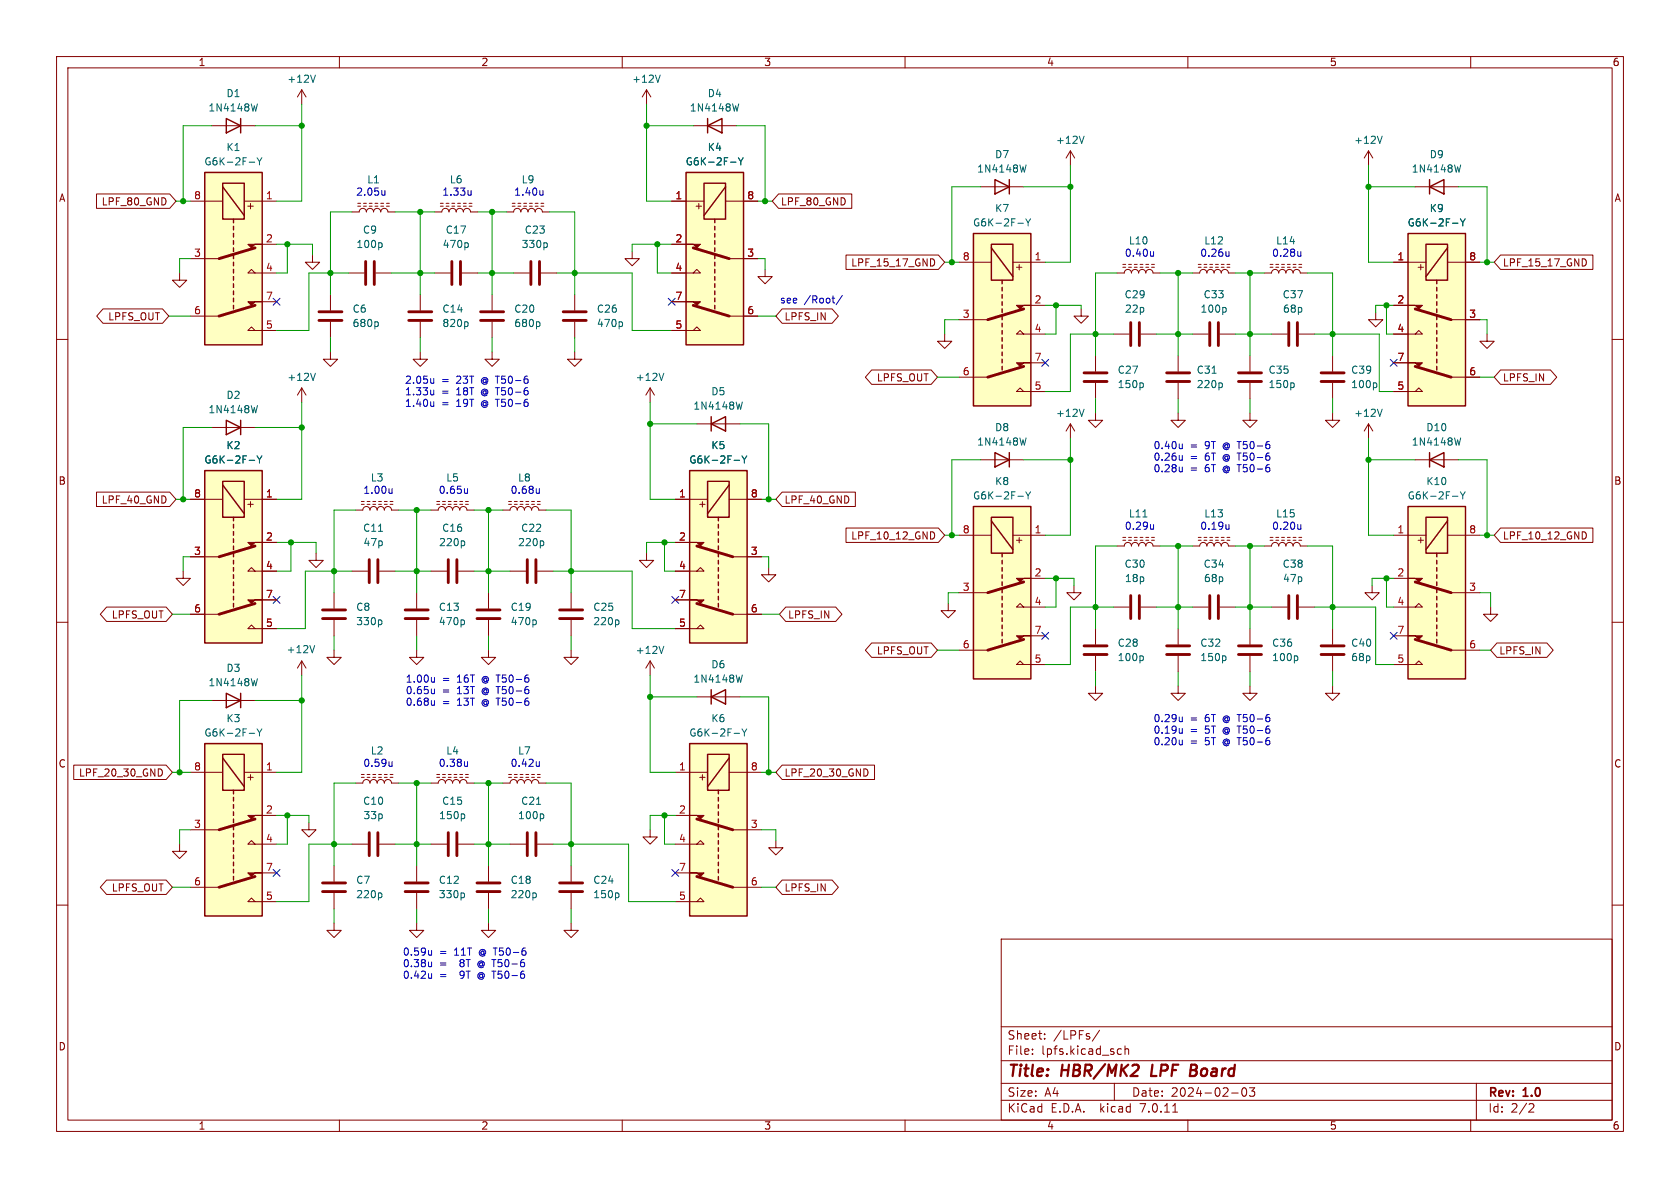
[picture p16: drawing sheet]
<svg xmlns="http://www.w3.org/2000/svg" width="297mm" height="210mm" viewBox="0 0 297 210" stroke-linecap="round" stroke-linejoin="round" font-family="sans-serif">
<defs><g id="words">
<g font-size="2.8" fill="#840000">
<text x="178" y="190.9">Title:</text>
<text x="187.7" y="190.9">HBR/MK2</text>
<text x="204.4" y="190.9">LPF</text>
<text x="212" y="190.9">Board</text>
</g>
<g font-size="2.1" fill="#840000">
<text x="178" y="184">Sheet:</text>
<text x="186.2" y="184">/LPFs/</text>
<text x="178" y="186.7">File:</text>
<text x="184.1" y="186.7">lpfs.kicad_sch</text>
<text x="178" y="196.9">KiCad</text>
<text x="178" y="194.1">Size:</text>
<text x="184.7" y="194.1">A4</text>
<text x="185.7" y="196.9">E.D.A.</text>
<text x="194.6" y="196.9">kicad</text>
<text x="200" y="194.1">Date:</text>
<text x="201.8" y="196.9">7.0.11</text>
<text x="207" y="194.1">2024-02-03</text>
<text x="263" y="194.3">Rev:</text>
<text x="263" y="196.9">Id:</text>
<text x="267.1" y="196.9">2/2</text>
<text x="269.4" y="194.3">1.0</text>
</g>
<g font-size="1.8" fill="#840000">
<text x="35" y="11.9">1</text>
<text x="85" y="11.9">2</text>
<text x="135" y="11.9">3</text>
<text x="185" y="11.9">4</text>
<text x="235" y="11.9">5</text>
<text x="285" y="11.9">6</text>
<text x="10.3" y="35.9">A</text>
<text x="285.3" y="35.9">A</text>
<text x="17.9" y="36.5">LPF_80_GND</text>
<text x="45.1" y="37.3" transform="rotate(-90 45.1 37.3)">+</text>
<text x="124.3" y="37.3" transform="rotate(-90 124.3 37.3)">+</text>
<text x="138" y="36.5">LPF_80_GND</text>
<text x="150.4" y="47.3">LPF_15_17_GND</text>
<text x="265.6" y="47.3">LPF_15_17_GND</text>
<text x="181" y="48.1" transform="rotate(-90 181 48.1)">+</text>
<text x="252" y="48.1" transform="rotate(-90 252 48.1)">+</text>
<text x="19" y="56.8">LPFS_OUT</text>
<text x="138.6" y="56.8">LPFS_IN</text>
<text x="154.9" y="67.6">LPFS_OUT</text>
<text x="265.6" y="67.6">LPFS_IN</text>
<text x="10.3" y="85.9">B</text>
<text x="17.9" y="89.2">LPF_40_GND</text>
<text x="138.6" y="89.2">LPF_40_GND</text>
<text x="285.3" y="85.9">B</text>
<text x="45.1" y="90.1" transform="rotate(-90 45.1 90.1)">+</text>
<text x="125" y="90.1" transform="rotate(-90 125 90.1)">+</text>
<text x="150.4" y="95.6">LPF_10_12_GND</text>
<text x="265.6" y="95.6">LPF_10_12_GND</text>
<text x="181" y="96.4" transform="rotate(-90 181 96.4)">+</text>
<text x="252" y="96.4" transform="rotate(-90 252 96.4)">+</text>
<text x="19.7" y="109.5">LPFS_OUT</text>
<text x="139.2" y="109.5">LPFS_IN</text>
<text x="154.9" y="115.9">LPFS_OUT</text>
<text x="265" y="115.9">LPFS_IN</text>
<text x="10.3" y="135.9">C</text>
<text x="13.9" y="137.5">LPF_20_30_GND</text>
<text x="138.6" y="137.5">LPF_20_30_GND</text>
<text x="285.3" y="135.9">C</text>
<text x="45.1" y="138.3" transform="rotate(-90 45.1 138.3)">+</text>
<text x="125" y="138.3" transform="rotate(-90 125 138.3)">+</text>
<text x="19.7" y="157.8">LPFS_OUT</text>
<text x="138.6" y="157.8">LPFS_IN</text>
<text x="10.3" y="185.9">D</text>
<text x="285.3" y="185.9">D</text>
<text x="35" y="199.9">1</text>
<text x="85" y="199.9">2</text>
<text x="135" y="199.9">3</text>
<text x="185" y="199.9">4</text>
<text x="235" y="199.9">5</text>
<text x="285" y="199.9">6</text>
</g>
<g font-size="1.8" fill="#006464">
<text x="39.9" y="17.4">D1</text>
<text x="50.7" y="14.8">+12V</text>
<text x="111.7" y="14.8">+12V</text>
<text x="125" y="17.4">D4</text>
<text x="36.8" y="19.9">1N4148W</text>
<text x="121.8" y="19.9">1N4148W</text>
<text x="36" y="29.4">G6K-2F-Y</text>
<text x="39.9" y="26.9">K1</text>
<text x="121.1" y="29.4">G6K-2F-Y</text>
<text x="125" y="26.9">K4</text>
<text x="175.8" y="28.2">D7</text>
<text x="186.6" y="25.6">+12V</text>
<text x="239.3" y="25.6">+12V</text>
<text x="252.7" y="28.2">D9</text>
<text x="64.8" y="32.6">L1</text>
<text x="172.6" y="30.7">1N4148W</text>
<text x="249.5" y="30.7">1N4148W</text>
<text x="64.1" y="41.5">C9</text>
<text x="78.7" y="41.5">C17</text>
<text x="92.7" y="41.5">C23</text>
<text x="171.9" y="40.2">G6K-2F-Y</text>
<text x="175.8" y="37.7">K7</text>
<text x="248.8" y="40.2">G6K-2F-Y</text>
<text x="252.7" y="37.7">K9</text>
<text x="62.9" y="44">100p</text>
<text x="78.2" y="44">470p</text>
<text x="92.1" y="44">330p</text>
<text x="212.8" y="43.4">L12</text>
<text x="225.5" y="43.4">L14</text>
<text x="198.7" y="52.9">C29</text>
<text x="212.7" y="52.9">C33</text>
<text x="226.7" y="52.9">C37</text>
<text x="62.2" y="55.5">C6</text>
<text x="62.2" y="58">680p</text>
<text x="78.1" y="58">820p</text>
<text x="78.1" y="55.5">C14</text>
<text x="90.8" y="58">680p</text>
<text x="90.8" y="55.5">C20</text>
<text x="105.4" y="58">470p</text>
<text x="105.4" y="55.5">C26</text>
<text x="198.8" y="55.5">22p</text>
<text x="212.1" y="55.5">100p</text>
<text x="226.7" y="55.5">68p</text>
<text x="39.9" y="70.7">D2</text>
<text x="50.7" y="67.5">+12V</text>
<text x="112.3" y="67.5">+12V</text>
<text x="125.7" y="70.1">D5</text>
<text x="197.5" y="68.8">150p</text>
<text x="197.5" y="66.3">C27</text>
<text x="211.5" y="68.8">220p</text>
<text x="211.5" y="66.3">C31</text>
<text x="224.2" y="68.8">150p</text>
<text x="224.2" y="66.3">C35</text>
<text x="238.8" y="68.8">100p</text>
<text x="238.8" y="66.3">C39</text>
<text x="36.8" y="73.3">1N4148W</text>
<text x="122.5" y="72.6">1N4148W</text>
<text x="175.8" y="76.4">D8</text>
<text x="186.6" y="73.9">+12V</text>
<text x="239.3" y="73.9">+12V</text>
<text x="252.1" y="76.4">D10</text>
<text x="36" y="82.1">G6K-2F-Y</text>
<text x="39.9" y="79.6">K2</text>
<text x="121.8" y="82.1">G6K-2F-Y</text>
<text x="125.7" y="79.6">K5</text>
<text x="172.6" y="79">1N4148W</text>
<text x="249.5" y="79">1N4148W</text>
<text x="171.9" y="88.5">G6K-2F-Y</text>
<text x="175.8" y="86">K8</text>
<text x="248.8" y="88.5">G6K-2F-Y</text>
<text x="252.1" y="86">K10</text>
<text x="64.1" y="94.2">C11</text>
<text x="78.1" y="94.2">C16</text>
<text x="92" y="94.2">C22</text>
<text x="199.5" y="91.7">L11</text>
<text x="64.2" y="96.7">47p</text>
<text x="77.5" y="96.7">220p</text>
<text x="91.5" y="96.7">220p</text>
<text x="198.7" y="100.6">C30</text>
<text x="212.7" y="100.6">C34</text>
<text x="226.7" y="100.6">C38</text>
<text x="198.8" y="103.1">18p</text>
<text x="212.7" y="103.1">68p</text>
<text x="226.7" y="103.1">47p</text>
<text x="62.9" y="108.2">C8</text>
<text x="62.9" y="110.7">330p</text>
<text x="77.5" y="110.7">470p</text>
<text x="77.5" y="108.2">C13</text>
<text x="90.2" y="110.7">470p</text>
<text x="90.2" y="108.2">C19</text>
<text x="104.8" y="110.7">220p</text>
<text x="104.8" y="108.2">C25</text>
<text x="39.9" y="119">D3</text>
<text x="50.6" y="115.7">+12V</text>
<text x="112.3" y="115.8">+12V</text>
<text x="125.7" y="118.3">D6</text>
<text x="197.5" y="117.1">100p</text>
<text x="197.5" y="114.5">C28</text>
<text x="212.1" y="117.1">150p</text>
<text x="212.1" y="114.5">C32</text>
<text x="224.8" y="117.1">100p</text>
<text x="224.8" y="114.5">C36</text>
<text x="238.8" y="114.5">C40</text>
<text x="238.8" y="117.1">68p</text>
<text x="36.8" y="121.5">1N4148W</text>
<text x="122.5" y="120.9">1N4148W</text>
<text x="36" y="130.4">G6K-2F-Y</text>
<text x="39.9" y="127.9">K3</text>
<text x="121.8" y="130.4">G6K-2F-Y</text>
<text x="125.7" y="127.9">K6</text>
<text x="65.5" y="133.6">L2</text>
<text x="78.8" y="133.6">L4</text>
<text x="91.5" y="133.6">L7</text>
<text x="64.1" y="142.5">C10</text>
<text x="78.1" y="142.5">C15</text>
<text x="92" y="142.5">C21</text>
<text x="64.2" y="145">33p</text>
<text x="77.5" y="145">150p</text>
<text x="91.5" y="145">100p</text>
<text x="62.9" y="156.4">C7</text>
<text x="62.9" y="159">220p</text>
<text x="77.5" y="159">330p</text>
<text x="77.5" y="156.4">C12</text>
<text x="90.2" y="159">220p</text>
<text x="90.2" y="156.4">C18</text>
<text x="104.8" y="159">150p</text>
<text x="104.8" y="156.4">C24</text>
</g>
<g font-size="1.8" fill="#a90000">
<text x="34.2" y="35.3">8</text>
<text x="46.9" y="35.3">1</text>
<text x="119.3" y="35.3">1</text>
<text x="132" y="35.3">8</text>
<text x="34.2" y="45.5">3</text>
<text x="46.9" y="42.9">2</text>
<text x="119.3" y="42.9">2</text>
<text x="132" y="45.5">3</text>
<text x="170.1" y="46.1">8</text>
<text x="182.8" y="46.1">1</text>
<text x="246.9" y="46.1">1</text>
<text x="259.6" y="46.1">8</text>
<text x="46.9" y="48">4</text>
<text x="46.9" y="53.1">7</text>
<text x="119.3" y="48">4</text>
<text x="119.3" y="53.1">7</text>
<text x="182.8" y="53.7">2</text>
<text x="246.9" y="53.7">2</text>
<text x="34.2" y="55.6">6</text>
<text x="46.9" y="58.2">5</text>
<text x="119.3" y="58.2">5</text>
<text x="132" y="55.6">6</text>
<text x="170.1" y="56.3">3</text>
<text x="182.8" y="58.8">4</text>
<text x="246.9" y="58.8">4</text>
<text x="259.6" y="56.3">3</text>
<text x="182.8" y="63.9">7</text>
<text x="246.9" y="63.9">7</text>
<text x="170.1" y="66.4">6</text>
<text x="182.8" y="69">5</text>
<text x="246.9" y="69">5</text>
<text x="259.6" y="66.4">6</text>
<text x="34.2" y="88">8</text>
<text x="46.9" y="88">1</text>
<text x="119.9" y="88">1</text>
<text x="132.6" y="88">8</text>
<text x="46.9" y="95.6">2</text>
<text x="119.9" y="95.6">2</text>
<text x="170.1" y="94.4">8</text>
<text x="182.8" y="94.4">1</text>
<text x="246.9" y="94.4">1</text>
<text x="259.6" y="94.4">8</text>
<text x="34.2" y="98.2">3</text>
<text x="46.9" y="100.7">4</text>
<text x="119.9" y="100.7">4</text>
<text x="132.6" y="98.2">3</text>
<text x="182.8" y="102">2</text>
<text x="246.9" y="102">2</text>
<text x="46.9" y="105.8">7</text>
<text x="119.9" y="105.8">7</text>
<text x="170.1" y="104.5">3</text>
<text x="182.8" y="107.1">4</text>
<text x="246.9" y="107.1">4</text>
<text x="259.6" y="104.5">3</text>
<text x="34.2" y="108.3">6</text>
<text x="46.9" y="110.9">5</text>
<text x="119.9" y="110.9">5</text>
<text x="132.6" y="108.3">6</text>
<text x="182.8" y="112.1">7</text>
<text x="246.9" y="112.1">7</text>
<text x="170.1" y="114.7">6</text>
<text x="182.8" y="117.2">5</text>
<text x="246.9" y="117.2">5</text>
<text x="259.6" y="114.7">6</text>
<text x="34.2" y="136.3">8</text>
<text x="46.9" y="136.3">1</text>
<text x="119.9" y="136.3">1</text>
<text x="132.6" y="136.3">8</text>
<text x="46.9" y="143.9">2</text>
<text x="119.9" y="143.9">2</text>
<text x="34.2" y="146.4">3</text>
<text x="46.9" y="149">4</text>
<text x="119.9" y="149">4</text>
<text x="132.6" y="146.4">3</text>
<text x="46.9" y="154.1">7</text>
<text x="119.9" y="154.1">7</text>
<text x="34.2" y="156.6">6</text>
<text x="46.9" y="159.1">5</text>
<text x="119.9" y="159.1">5</text>
<text x="132.6" y="156.6">6</text>
</g>
<g font-size="1.8" fill="#0000c2">
<text x="62.9" y="34.7">2.05u</text>
<text x="78.1" y="34.7">1.33u</text>
<text x="79.4" y="32.6">L6</text>
<text x="90.8" y="34.7">1.40u</text>
<text x="92.1" y="32.6">L9</text>
<text x="198.8" y="45.5">0.40u</text>
<text x="199.5" y="43.4">L10</text>
<text x="212.1" y="45.5">0.26u</text>
<text x="224.8" y="45.5">0.28u</text>
<text x="137.8" y="53.7">see</text>
<text x="142.2" y="53.7">/Root/</text>
<text x="71.5" y="67.9">2.05u</text>
<text x="71.5" y="70">1.33u</text>
<text x="78.1" y="67.9">=</text>
<text x="78.1" y="70">=</text>
<text x="80.8" y="67.9">23T</text>
<text x="80.8" y="70">18T</text>
<text x="85.4" y="67.9">@ T50-6</text>
<text x="85.4" y="70">@ T50-6</text>
<text x="71.5" y="72">1.40u</text>
<text x="78.1" y="72">=</text>
<text x="80.8" y="72">19T</text>
<text x="85.4" y="72">@ T50-6</text>
<text x="203.8" y="79.5">0.40u</text>
<text x="203.8" y="81.5">0.26u</text>
<text x="203.8" y="83.6">0.28u</text>
<text x="210.4" y="79.5">=</text>
<text x="210.4" y="81.5">=</text>
<text x="210.4" y="83.6">=</text>
<text x="213.1" y="79.5">9T</text>
<text x="213.1" y="81.5">6T</text>
<text x="213.1" y="83.6">6T</text>
<text x="216.5" y="79.5">@ T50-6</text>
<text x="216.5" y="81.5">@ T50-6</text>
<text x="216.5" y="83.6">@ T50-6</text>
<text x="64.1" y="87.4">1.00u</text>
<text x="65.5" y="85.3">L3</text>
<text x="77.5" y="87.4">0.65u</text>
<text x="78.8" y="85.3">L5</text>
<text x="90.2" y="87.4">0.68u</text>
<text x="91.5" y="85.3">L8</text>
<text x="198.8" y="93.7">0.29u</text>
<text x="212.1" y="93.7">0.19u</text>
<text x="212.8" y="91.7">L13</text>
<text x="224.8" y="93.7">0.20u</text>
<text x="225.5" y="91.7">L15</text>
<text x="71.6" y="120.8">1.00u</text>
<text x="71.6" y="122.8">0.65u</text>
<text x="71.6" y="124.8">0.68u</text>
<text x="78.2" y="120.8">=</text>
<text x="78.2" y="122.8">=</text>
<text x="78.2" y="124.8">=</text>
<text x="80.9" y="120.8">16T</text>
<text x="80.9" y="122.8">13T</text>
<text x="80.9" y="124.8">13T</text>
<text x="85.5" y="120.8">@ T50-6</text>
<text x="85.5" y="122.8">@ T50-6</text>
<text x="85.5" y="124.8">@ T50-6</text>
<text x="203.8" y="127.7">0.29u</text>
<text x="203.8" y="129.8">0.19u</text>
<text x="203.8" y="131.8">0.20u</text>
<text x="210.4" y="127.7">=</text>
<text x="210.4" y="129.8">=</text>
<text x="210.4" y="131.8">=</text>
<text x="213.1" y="127.7">6T</text>
<text x="213.1" y="129.8">5T</text>
<text x="213.1" y="131.8">5T</text>
<text x="216.5" y="127.7">@ T50-6</text>
<text x="216.5" y="129.8">@ T50-6</text>
<text x="216.5" y="131.8">@ T50-6</text>
<text x="64.1" y="135.6">0.59u</text>
<text x="77.5" y="135.6">0.38u</text>
<text x="90.2" y="135.6">0.42u</text>
<text x="71.1" y="169">0.59u</text>
<text x="71.1" y="171.1">0.38u</text>
<text x="71.1" y="173.1">0.42u</text>
<text x="77.7" y="169">=</text>
<text x="77.7" y="171.1">=</text>
<text x="77.7" y="173.1">=</text>
<text x="80.4" y="169">11T</text>
<text x="81.6" y="171.1">8T</text>
<text x="81.6" y="173.1">9T</text>
<text x="84.9" y="171.1">@ T50-6</text>
<text x="84.9" y="173.1">@ T50-6</text>
<text x="85" y="169">@ T50-6</text>
</g>
</g></defs>
<g fill="none" stroke="#840000" stroke-width=".18">
<path d="M10 10h277v190h-277zM12 12h273v186h-273zM53.3 15.9v2.5M53.3 15.9l-.7 1.2M53.3 15.9l.8 1.2M60 10v2M110 10v2M114.3 15.9l.8 1.2M114.3 15.9v2.5M114.3 15.9l-.8 1.2M160 10v2M210 10v2"/>
<path d="M260 10v2M17.1 34.3h12.9l1.1 1.3-1.1 1.2h-12.9zM33.7 35.6h5.7M37.5 22.2h7.6M43.2 35.6h5.7M62.2 37.5h1.3a.64 .64 0 0 1 .6-.7 .64 .64 0 0 1 .7 .7 .64 .64 0 0 1 .6-.7 .64 .64 0 0 1 .6 .7 .64 .64 0 0 1 .7-.7 .64 .64 0 0 1 .6 .7 .64 .64 0 0 1 .6-.7 .64 .64 0 0 1 .7 .7h1.2M63.2 36.4h.6M63.2 35.9h.6M64.3 36.4h.5M64.3 35.9h.5M65.3 36.4h.5M65.3 35.9h.5"/>
<path d="M66.3 36.4h.5M66.3 35.9h.5M67.3 36.4h.5M67.3 35.9h.5M68.3 36.4h.5M68.3 35.9h.5M76.8 37.5h1.3a.64 .64 0 0 1 .6-.7 .64 .64 0 0 1 .7 .7 .64 .64 0 0 1 .6-.7 .64 .64 0 0 1 .6 .7 .64 .64 0 0 1 .7-.7 .64 .64 0 0 1 .6 .7 .64 .64 0 0 1 .6-.7 .64 .64 0 0 1 .7 .7h1.3M77.9 36.4h.5M77.9 35.9h.5M78.9 36.4h.5M78.9 35.9h.5M79.9 36.4h.5"/>
<path d="M79.9 35.9h.5M80.9 36.4h.5M80.9 35.9h.5M81.9 36.4h.5M81.9 35.9h.5M82.9 36.4h.5M82.9 35.9h.5M89.5 37.5h1.3a.64 .64 0 0 1 .6-.7 .64 .64 0 0 1 .7 .7 .64 .64 0 0 1 .6-.7 .64 .64 0 0 1 .6 .7 .64 .64 0 0 1 .7-.7 .64 .64 0 0 1 .6 .7 .64 .64 0 0 1 .6-.7 .64 .64 0 0 1 .7 .7h1.3M90.6 36.4h.5M90.6 35.9h.5M91.6 36.4h.5M91.6 35.9h.5"/>
<path d="M92.6 36.4h.5M92.6 35.9h.5M93.6 36.4h.5M93.6 35.9h.5M94.6 36.4h.5M94.6 35.9h.5M95.6 36.4h.5M95.6 35.9h.5M118.7 35.6h5.8M122.6 22.2h7.6M128.3 35.6h5.7M137.6 34.3h13v2.5h-13l-1.1-1.2z"/>
<path d="M173.4 33h7.6M189.2 26.7l-.7 1.2M189.2 26.7v2.5M189.2 26.7l.8 1.2M241.9 26.7v2.5M241.9 26.7l.8 1.2M241.9 26.7l-.7 1.2M250.2 33h7.6M10 60h2M18.2 54.6h10.5l1.1 1.3-1.1 1.3h-10.5l-1.1-1.3zM31.7 48.3v1.2h1.3l-1.3 1.3-1.2-1.3h1.2M33.7 45.7h5"/>
<path d="M33.7 55.9h5M45.1 48.3l-.7-.7-.6 .7h5.1M45.1 58.4l-.7-.6-.6 .6h5.1M46.4 43.2h2.5M46.4 53.3h2.5M55.2 45.1v1.3h1.3l-1.3 1.2-1.2-1.2h1.2M58.4 52.1v2.8M58.4 56.9v2.8M61.6 48.3h2.8M66.4 48.3h2.8M74.3 52.1v2.8M74.3 56.9v2.8"/>
<path d="M76.8 48.3h2.8M81.7 48.3h2.8M87 52.1v2.8M87 56.9v2.8M90.8 48.3h2.8M95.6 48.3h2.8M101.6 52.1v2.8M101.6 56.9v2.8M111.8 44.5v1.2h1.2l-1.2 1.3-1.3-1.3h1.3M118.7 48.3h5.1l-.6-.7-.6 .7M118.7 58.4h5.1l-.6-.6-.6 .6M118.7 43.2h2.6"/>
<path d="M118.7 53.3h2.6M128.9 45.7h5.1M128.9 55.9h5.1M135.3 47.6v1.3h1.2l-1.2 1.3-1.3-1.3h1.3M138.3 54.6h8.8l1.1 1.3-1.1 1.3h-8.8l-1.1-1.3zM149.6 45.1h16.3l1.1 1.3-1.1 1.2h-16.3zM164.8 45.8a.68 .68 0 0 1 .4 .6 .68 .68 0 0 1-.4 .6M167 59.1v1.2h1.3l-1.3 1.3-1.3-1.3h1.3M169.5 46.4h5.8M169.5 56.5h5.1M179.1 46.4h5.7M181 59.1l-.7-.7-.6 .7h5.1"/>
<path d="M182.2 54h2.6M191.1 54.6v1.3h1.3l-1.3 1.3-1.2-1.3h1.2M196.8 59.1h2.8M197.5 48.3h1.3a.64 .64 0 0 1 .6-.7 .64 .64 0 0 1 .6 .7 .64 .64 0 0 1 .7-.7 .64 .64 0 0 1 .6 .7 .64 .64 0 0 1 .6-.7 .64 .64 0 0 1 .7 .7 .64 .64 0 0 1 .6-.7 .64 .64 0 0 1 .6 .7h1.3M198.5 47.2h.5M198.5 46.7h.5M199.5 47.2h.5M199.5 46.7h.5M200.5 47.2h.5M200.5 46.7h.5M201.5 47.2h.6M201.5 46.7h.6"/>
<path d="M201.7 59.1h2.8M202.6 47.2h.5M202.6 46.7h.5M203.6 47.2h.5M203.6 46.7h.5M210.8 48.3h1.3a.64 .64 0 0 1 .6-.7 .64 .64 0 0 1 .7 .7 .64 .64 0 0 1 .6-.7 .64 .64 0 0 1 .6 .7 .64 .64 0 0 1 .7-.7 .64 .64 0 0 1 .6 .7 .64 .64 0 0 1 .6-.7 .64 .64 0 0 1 .7 .7h1.2M210.8 59.1h2.8M211.8 47.2h.5M211.8 46.7h.5M212.9 47.2h.5M212.9 46.7h.5M213.9 47.2h.5"/>
<path d="M213.9 46.7h.5M214.9 47.2h.5M214.9 46.7h.5M215.6 59.1h2.8M215.9 47.2h.5M215.9 46.7h.5M216.9 47.2h.5M216.9 46.7h.5M223.5 48.3h1.3a.64 .64 0 0 1 .6-.7 .64 .64 0 0 1 .7 .7 .64 .64 0 0 1 .6-.7 .64 .64 0 0 1 .6 .7 .64 .64 0 0 1 .7-.7 .64 .64 0 0 1 .6 .7 .64 .64 0 0 1 .6-.7 .64 .64 0 0 1 .7 .7h1.2M224.5 47.2h.5M224.5 46.7h.5M224.8 59.1h2.8"/>
<path d="M225.6 47.2h.5M225.6 46.7h.5M226.6 47.2h.5M226.6 46.7h.5M227.6 47.2h.5M227.6 46.7h.5M228.6 47.2h.5M228.6 46.7h.5M229.6 47.2h.5M229.6 46.7h.5M229.6 59.1h2.8M243.2 55.2v1.3h1.3l-1.3 1.3-1.3-1.3h1.3"/>
<path d="M246.4 59.1h5.1l-.7-.7-.6 .7M246.4 46.4h5.7M246.4 54h2.5M255.9 46.4h5.7M256.5 56.5h5.1M262.9 59.1v1.2h1.3l-1.3 1.3-1.3-1.3h1.3M265.3 45.1h16.3v2.5h-16.3l-1.1-1.2zM280 45.8a.69 .69 0 0 1 .4 .6 .69 .69 0 0 1-.4 .6M285 60h2M37.5 75.6h7.6M53.3 68.6l-.7 1.3M53.3 68.6v2.5"/>
<path d="M53.3 68.6l.8 1.3M58.4 62.2v1.3h1.3l-1.3 1.3-1.3-1.3h1.3M74.3 62.2v1.3h1.3l-1.3 1.3-1.3-1.3h1.3M87 62.2v1.3h1.3l-1.3 1.3-1.3-1.3h1.3M101.6 62.2v1.3h1.3l-1.3 1.3-1.3-1.3h1.3M114.9 68.6v2.5M114.9 68.6l.8 1.3M114.9 68.6l-.7 1.3M123.2 74.9h7.6M154.1 65.4h10.5l1.1 1.3-1.1 1.2h-10.5l-1.1-1.2zM169.5 66.7h5.1M181 69.2l-.7-.6-.6 .6h5.1"/>
<path d="M182.2 64.1h2.6M189.2 74.9v2.6M189.2 74.9l-.7 1.3M189.2 74.9l.8 1.3M193.7 73v1.3h1.2l-1.2 1.3-1.3-1.3h1.3M193.7 62.9v2.8M193.7 67.7v2.8M208.3 73v1.3h1.2l-1.2 1.3-1.3-1.3h1.3M208.3 62.9v2.8M208.3 67.7v2.8M221 73v1.3h1.2l-1.2 1.3-1.3-1.3h1.3M221 62.9v2.8"/>
<path d="M221 67.7v2.8M235.6 73v1.3h1.3l-1.3 1.3-1.3-1.3h1.3M235.6 62.9v2.8M235.6 67.7v2.8M241.9 74.9l.8 1.3M241.9 74.9v2.6M241.9 74.9l-.7 1.3M246.4 69.2h5.1l-.7-.6-.6 .6M246.4 64.1h2.5M256.5 66.7h5.1M265.3 65.4h8.8l1.1 1.3-1.1 1.2h-8.8l-1.1-1.2zM17.1 87h12.9l1.1 1.3-1.1 1.2h-12.9z"/>
<path d="M33.7 88.3h5.7M33.7 98.4h5M43.2 88.3h5.7M46.4 95.9h2.5M55.9 97.8v1.3h1.2l-1.2 1.2-1.3-1.2h1.3M62.9 90.2h1.2a.64 .64 0 0 1 .7-.7 .64 .64 0 0 1 .6 .7 .64 .64 0 0 1 .6-.7 .64 .64 0 0 1 .7 .7 .64 .64 0 0 1 .6-.7 .64 .64 0 0 1 .6 .7 .64 .64 0 0 1 .7-.7 .64 .64 0 0 1 .6 .7h1.3M63.9 89.2h.5M63.9 88.6h.5M64.9 89.2h.5M64.9 88.6h.5M65.9 89.2h.5M65.9 88.6h.5"/>
<path d="M66.9 89.2h.5M66.9 88.6h.5M67.9 89.2h.6M67.9 88.6h.6M69 89.2h.5M69 88.6h.5M76.2 90.2h1.3a.64 .64 0 0 1 .6-.7 .64 .64 0 0 1 .6 .7 .64 .64 0 0 1 .7-.7 .64 .64 0 0 1 .6 .7 .64 .64 0 0 1 .6-.7 .64 .64 0 0 1 .7 .7 .64 .64 0 0 1 .6-.7 .64 .64 0 0 1 .6 .7h1.3M77.2 89.2h.5M77.2 88.6h.5M78.2 89.2h.5M78.2 88.6h.5M79.2 89.2h.6"/>
<path d="M79.2 88.6h.6M80.3 89.2h.5M80.3 88.6h.5M81.3 89.2h.5M81.3 88.6h.5M82.3 89.2h.5M82.3 88.6h.5M88.9 90.2h1.3a.64 .64 0 0 1 .6-.7 .64 .64 0 0 1 .6 .7 .64 .64 0 0 1 .7-.7 .64 .64 0 0 1 .6 .7 .64 .64 0 0 1 .6-.7 .64 .64 0 0 1 .7 .7 .64 .64 0 0 1 .6-.7 .64 .64 0 0 1 .6 .7h1.3M89.9 89.2h.5M89.9 88.6h.5M90.9 89.2h.5M90.9 88.6h.5"/>
<path d="M91.9 89.2h.6M91.9 88.6h.6M93 89.2h.5M93 88.6h.5M94 89.2h.5M94 88.6h.5M95 89.2h.5M95 88.6h.5M114.3 97.8v1.3h1.3l-1.3 1.2-1.3-1.2h1.3M119.4 88.3h5.7M119.4 95.9h2.5M128.9 88.3h5.7"/>
<path d="M129.5 98.4h5.1M138.3 87h12.9v2.5h-12.9l-1.1-1.2zM149.6 93.3h16.3l1.1 1.3-1.1 1.3h-16.3zM164.8 94a.68 .68 0 0 1 .4 .7 .68 .68 0 0 1-.4 .6M169.5 94.6h5.8M173.4 81.3h7.6M179.1 94.6h5.7M197.5 96.5h1.3a.64 .64 0 0 1 .6-.6 .64 .64 0 0 1 .6 .6 .64 .64 0 0 1 .7-.6 .64 .64 0 0 1 .6 .6 .64 .64 0 0 1 .6-.6 .64 .64 0 0 1 .7 .6 .64 .64 0 0 1 .6-.6 .64 .64 0 0 1 .6 .6h1.3M198.5 95.5h.5M198.5 95h.5M199.5 95.5h.5M199.5 95h.5"/>
<path d="M200.5 95.5h.5M200.5 95h.5M201.5 95.5h.6M201.5 95h.6M202.6 95.5h.5M202.6 95h.5M203.6 95.5h.5M203.6 95h.5M210.8 96.5h1.3a.64 .64 0 0 1 .6-.6 .64 .64 0 0 1 .7 .6 .64 .64 0 0 1 .6-.6 .64 .64 0 0 1 .6 .6 .64 .64 0 0 1 .7-.6 .64 .64 0 0 1 .6 .6 .64 .64 0 0 1 .6-.6 .64 .64 0 0 1 .7 .6h1.2M211.8 95.5h.5M211.8 95h.5M212.9 95.5h.5"/>
<path d="M212.9 95h.5M213.9 95.5h.5M213.9 95h.5M214.9 95.5h.5M214.9 95h.5M215.9 95.5h.5M215.9 95h.5M216.9 95.5h.5M216.9 95h.5M223.5 96.5h1.3a.64 .64 0 0 1 .6-.6 .64 .64 0 0 1 .7 .6 .64 .64 0 0 1 .6-.6 .64 .64 0 0 1 .6 .6 .64 .64 0 0 1 .7-.6 .64 .64 0 0 1 .6 .6 .64 .64 0 0 1 .6-.6 .64 .64 0 0 1 .7 .6h1.2M224.5 95.5h.5M224.5 95h.5"/>
<path d="M225.6 95.5h.5M225.6 95h.5M226.6 95.5h.5M226.6 95h.5M227.6 95.5h.5M227.6 95h.5M228.6 95.5h.5M228.6 95h.5M229.6 95.5h.5M229.6 95h.5M246.4 94.6h5.7M250.2 81.3h7.6"/>
<path d="M255.9 94.6h5.7M265.3 93.3h16.3v2.6h-16.3l-1.1-1.3zM280 94a.69 .69 0 0 1 .4 .7 .69 .69 0 0 1-.4 .6M10 110h2M18.8 107.3h10.6l1.1 1.3-1.1 1.3h-10.6l-1.1-1.3zM32.4 101v1.2h1.3l-1.3 1.3-1.3-1.3h1.3M33.7 108.6h5M45.1 101l-.7-.7-.6 .7h5.1M45.1 111.1l-.7-.6-.6 .6h5.1M46.4 106h2.5M53.3 116.8v2.6M53.3 116.8l-.7 1.3"/>
<path d="M53.3 116.8l.8 1.3M59.1 114.9v1.3h1.2l-1.2 1.3-1.3-1.3h1.3M59.1 104.8v2.8M59.1 109.6v2.8M62.2 101h2.8M67.1 101h2.7M73.7 114.9v1.3h1.2l-1.2 1.3-1.3-1.3h1.3M73.7 104.8v2.8M73.7 109.6v2.8M76.2 101h2.8M81 101h2.8M86.4 114.9v1.3h1.2l-1.2 1.3-1.3-1.3h1.3"/>
<path d="M86.4 104.8v2.8M86.4 109.6v2.8M90.2 101h2.8M95 101h2.8M101 114.9v1.3h1.2l-1.2 1.3-1.3-1.3h1.3M101 104.8v2.8M101 109.6v2.8M114.9 116.8l.8 1.3M114.9 116.8v2.6M114.9 116.8l-.7 1.3M119.4 101h5.1l-.7-.7-.6 .7M119.4 111.1h5.1l-.7-.6-.6 .6"/>
<path d="M119.4 106h2.5M129.5 108.6h5.1M135.9 100.3v1.3h1.3l-1.3 1.3-1.3-1.3h1.3M138.9 107.3h8.8l1.2 1.3-1.2 1.3h-8.8l-1.1-1.3zM154.1 113.7h10.5l1.1 1.2-1.1 1.3h-10.5l-1.1-1.3zM167.6 106.7v1.3h1.3l-1.3 1.2-1.2-1.2h1.2M169.5 104.8h5.1M169.5 114.9h5.1M181 107.3l-.7-.6-.6 .6h5.1M181 117.5l-.7-.7-.6 .7h5.1M182.2 102.2h2.6M182.2 112.4h2.6"/>
<path d="M189.9 103.5v1.3h1.2l-1.2 1.2-1.3-1.2h1.3M193.7 111.1v2.8M193.7 116v2.7M196.8 107.3h2.8M201.7 107.3h2.8M208.3 111.1v2.8M208.3 116v2.7M210.8 107.3h2.8M215.6 107.3h2.8M221 111.1v2.8M221 116v2.7M224.8 107.3h2.8"/>
<path d="M229.6 107.3h2.8M235.6 111.1v2.8M235.6 116v2.7M242.6 103.5v1.3h1.2l-1.2 1.2-1.3-1.2h1.3M246.4 107.3h5.1l-.7-.6-.6 .6M246.4 117.5h5.1l-.7-.7-.6 .7M246.4 102.2h2.5M246.4 112.4h2.5M256.5 104.8h5.1M256.5 114.9h5.1M263.5 107.3v1.3h1.3l-1.3 1.3-1.2-1.3h1.2M264.6 113.7h8.9l1.1 1.2-1.1 1.3h-8.9l-1.1-1.3z"/>
<path d="M285 110h2M13 135.3h16.4l1.1 1.2-1.1 1.3h-16.4zM28.3 135.9a.68 .68 0 0 1 .4 .7 .68 .68 0 0 1-.4 .6M33.7 136.5h5.7M37.5 123.8h7.6M43.2 136.5h5.7M62.9 138.4h1.2a.64 .64 0 0 1 .7-.6 .64 .64 0 0 1 .6 .6 .64 .64 0 0 1 .6-.6 .64 .64 0 0 1 .7 .6 .64 .64 0 0 1 .6-.6 .64 .64 0 0 1 .6 .6 .64 .64 0 0 1 .7-.6 .64 .64 0 0 1 .6 .6h1.3M63.9 137.4h.5M63.9 136.9h.5M64.9 137.4h.5M64.9 136.9h.5M65.9 137.4h.5"/>
<path d="M65.9 136.9h.5M66.9 137.4h.5M66.9 136.9h.5M67.9 137.4h.6M67.9 136.9h.6M69 137.4h.5M69 136.9h.5M76.2 138.4h1.3a.64 .64 0 0 1 .6-.6 .64 .64 0 0 1 .6 .6 .64 .64 0 0 1 .7-.6 .64 .64 0 0 1 .6 .6 .64 .64 0 0 1 .6-.6 .64 .64 0 0 1 .7 .6 .64 .64 0 0 1 .6-.6 .64 .64 0 0 1 .6 .6h1.3M77.2 137.4h.5M77.2 136.9h.5M78.2 137.4h.5M78.2 136.9h.5"/>
<path d="M79.2 137.4h.6M79.2 136.9h.6M80.3 137.4h.5M80.3 136.9h.5M81.3 137.4h.5M81.3 136.9h.5M82.3 137.4h.5M82.3 136.9h.5M88.9 138.4h1.3a.64 .64 0 0 1 .6-.6 .64 .64 0 0 1 .6 .6 .64 .64 0 0 1 .7-.6 .64 .64 0 0 1 .6 .6 .64 .64 0 0 1 .6-.6 .64 .64 0 0 1 .7 .6 .64 .64 0 0 1 .6-.6 .64 .64 0 0 1 .6 .6h1.3M89.9 137.4h.5M89.9 136.9h.5M90.9 137.4h.5"/>
<path d="M90.9 136.9h.5M91.9 137.4h.6M91.9 136.9h.6M93 137.4h.5M93 136.9h.5M94 137.4h.5M94 136.9h.5M95 137.4h.5M95 136.9h.5M119.4 136.5h5.7M123.2 123.2h7.6M128.9 136.5h5.7"/>
<path d="M138.3 135.3h16.3v2.5h-16.3l-1.1-1.3zM153 135.9a.68 .68 0 0 1 .5 .7 .68 .68 0 0 1-.5 .6M193.7 121.3v1.3h1.2l-1.2 1.2-1.3-1.2h1.3M208.3 121.3v1.3h1.2l-1.2 1.2-1.3-1.2h1.3M221 121.3v1.3h1.2l-1.2 1.2-1.3-1.2h1.3M235.6 121.3v1.3h1.3l-1.3 1.2-1.3-1.2h1.3M10 160h2M18.8 155.6h10.6l1.1 1.2-1.1 1.3h-10.6l-1.1-1.3zM31.7 149.2v1.3h1.3l-1.3 1.3-1.2-1.3h1.2M33.7 146.7h5M33.7 156.8h5M45.1 149.2l-.7-.6-.6 .6h5.1"/>
<path d="M45.1 159.4l-.7-.6-.6 .6h5.1M46.4 144.1h2.5M46.4 154.3h2.5M54.6 145.4v1.3h1.3l-1.3 1.3-1.3-1.3h1.3M59.1 153v2.8M59.1 157.9v2.8M62.2 149.2h2.8M67.1 149.2h2.7M73.7 153v2.8M73.7 157.9v2.8M76.2 149.2h2.8M81 149.2h2.8"/>
<path d="M86.4 153v2.8M86.4 157.9v2.8M90.2 149.2h2.8M95 149.2h2.8M101 153v2.8M101 157.9v2.8M114.9 146.7v1.3h1.3l-1.3 1.2-1.2-1.2h1.2M119.4 149.2h5.1l-.7-.6-.6 .6M119.4 159.4h5.1l-.7-.6-.6 .6M119.4 144.1h2.5M119.4 154.3h2.5M129.5 146.7h5.1"/>
<path d="M129.5 156.8h5.1M137.2 148.6v1.3h1.2l-1.2 1.2-1.3-1.2h1.3M138.3 155.6h8.8l1.1 1.2-1.1 1.3h-8.8l-1.1-1.3zM285 160h2M59.1 163.2v1.3h1.2l-1.2 1.2-1.3-1.2h1.3M73.7 163.2v1.3h1.2l-1.2 1.2-1.3-1.2h1.3M86.4 163.2v1.3h1.2l-1.2 1.2-1.3-1.2h1.3M101 163.2v1.3h1.2l-1.2 1.2-1.3-1.2h1.3M177 166h108v32h-108zM60 198v2M110 198v2M160 198v2"/>
<path d="M177 194.5h108M177 191.5h108M177 187.5h108M177 181.5h108M182.5 186.3v.1M182.5 185.5v.1M184.7 183.6v.1M184.7 182.8v.1M194.4 182.1l-1.3 2M197 191.5v3M197.7 186.3h.5M197.7 185.5h.5"/>
<path d="M198.9 185.5l.2-.1 .4 .1v.9M198.9 184.9v1.5M207.3 196.6h.9M210 198v2M217.7 193.2h1.2M219.7 192.4l.2-.1a.81 .81 0 0 1 .6 .6 .81 .81 0 0 1-.3 .8l-.2 .1a.81 .81 0 0 1-.3-1.4zM220.9 192.3h.9l-.5 .6 .4 .1v.7l-.2 .1h-.4l-.2-.1M260 198v2M261 191.5v6.5M270.5 195.1l.5 .1 .2 .3-1 1.1h1"/>
</g>
<path d="M203.7 188.2l-.2 2h.9M210.5 189.2h.6M210.6 188.2l.8 .1M211.1 189.2l.3 .1M211.3 190.1l-1 .1M211.3 189.1l-.2 .1" fill="none" stroke="#840000" stroke-width=".4"/>
<g fill="none" stroke="#840000" stroke-width=".51">
<path d="M45.1 43.8l-6.4 1.9M45.1 54l-6.4 1.9M56.4 56.6h4.1M56.4 55.1h4.1M64.6 46.2v4.1M66.2 46.2v4.1M72.3 56.6h4M72.3 55.1h4M79.9 46.2v4.1M81.4 46.2v4.1M85 56.6h4M85 55.1h4"/>
<path d="M93.9 46.2v4.1M95.4 46.2v4.1M99.6 56.6h4M99.6 55.1h4M122.6 43.8l6.3 1.9M122.6 54l6.3 1.9M181 54.6l-6.4 1.9M199.9 57v4.1M201.4 57v4.1M213.9 57v4.1M215.4 57v4.1M227.8 57v4.1"/>
<path d="M229.4 57v4.1M250.2 54.6l6.3 1.9M181 64.8l-6.4 1.9M191.6 67.4h4.1M191.6 65.9h4.1M206.2 67.4h4.1M206.2 65.9h4.1M218.9 67.4h4.1M218.9 65.9h4.1M233.6 67.4h4M233.6 65.9h4M250.2 64.8l6.3 1.9"/>
<path d="M45.1 96.5l-6.4 1.9M65.3 98.9v4.1M66.8 98.9v4.1M79.2 98.9v4.1M80.8 98.9v4.1M93.2 98.9v4.1M94.7 98.9v4.1M123.2 96.5l6.3 1.9M45.1 106.7l-6.4 1.9M57 109.3h4.1M57 107.8h4.1M71.6 109.3h4.1"/>
<path d="M71.6 107.8h4.1M84.3 109.3h4.1M84.3 107.8h4.1M98.9 109.3h4.1M98.9 107.8h4.1M123.2 106.7l6.3 1.9M181 102.9l-6.4 1.9M181 113l-6.4 1.9M191.6 115.7h4.1M191.6 114.2h4.1M199.9 105.3v4M201.4 105.3v4"/>
<path d="M206.2 115.7h4.1M206.2 114.2h4.1M213.9 105.3v4M215.4 105.3v4M218.9 115.7h4.1M218.9 114.2h4.1M227.8 105.3v4M229.4 105.3v4M233.6 115.7h4M233.6 114.2h4M250.2 102.9l6.3 1.9M250.2 113l6.3 1.9"/>
<path d="M45.1 144.8l-6.4 1.9M45.1 154.9l-6.4 1.9M57 157.6h4.1M57 156.1h4.1M65.3 147.2v4.1M66.8 147.2v4.1M71.6 157.6h4.1M71.6 156.1h4.1M79.2 147.2v4.1M80.8 147.2v4.1M84.3 157.6h4.1M84.3 156.1h4.1"/>
<path d="M93.2 147.2v4.1M94.7 147.2v4.1M98.9 157.6h4.1M98.9 156.1h4.1M123.2 144.8l6.3 1.9M123.2 154.9l6.3 1.9"/>
</g>
<g fill="none" stroke="#006464" stroke-width=".18">
<path d="M45.5 18.4l-.3 1.2M55.8 13.3l-.5 1.2M116.7 13.3l-.4 1.2M130.6 18.4l-.3 1.2M44.1 28.7h.9M45.4 27.9l.5 .6M45.9 28.5v.7M46.3 27.9l-.4 .6M129.1 28.7h1M130.5 27.9l.5 .6M131 28.5v.7M131.4 27.9l-.4 .6"/>
<path d="M179.9 39.5h1M181.3 38.7l.5 .6M181.4 29.2l-.3 1.2M181.8 39.3v.6M182.2 38.7l-.4 .6M191.6 24.1l-.4 1.2M244.4 24.1l-.5 1.2M256.8 39.5h.9M258.2 38.7l.4 .6M258.2 29.2l-.3 1.2M258.6 39.3v.6M259 38.7l-.4 .6"/>
<path d="M66.6 56.9l.3 .2v.4l-.3 .2M67.3 42.9l.3 .3v.3l-.3 .3M82.5 56.9l.3 .2v.4l-.3 .2M82.5 42.9l.3 .3v.3l-.3 .3M95.2 56.9l.3 .2v.4l-.3 .2M96.5 42.9l.3 .3v.3l-.3 .3M109.8 56.9l.3 .2v.4l-.3 .2M216.5 54.3l.3 .3v.3l-.3 .3M45.5 71.7l-.3 1.3M55.8 66l-.5 1.3M117.4 66l-.5 1.3M131.2 71.1l-.3 1.2"/>
<path d="M181.4 77.4l-.3 1.3M191.6 72.3l-.4 1.3M201.9 67.7l.2 .2v.4l-.2 .2M214.3 66h.7M215.9 67.7l.2 .2v.4l-.2 .2M228.6 67.7l.2 .2v.4l-.2 .2M243.2 67.7l.2 .2v.4l-.2 .2M244.4 72.3l-.5 1.3M258.2 77.4l-.3 1.3M44.1 81.4h.9M45.4 80.6l.5 .7M45.9 81.3v.6"/>
<path d="M46.3 80.6l-.4 .7M66.9 93.9h.7M81.9 95.6l.3 .3v.3l-.3 .3M95.9 95.6l.2 .3v.3l-.2 .3M129.8 81.4h.9M131.2 80.6l.4 .7M131.6 81.3v.6M132 80.6l-.4 .7M179.9 87.7h1M181.3 86.9l.5 .7M181.8 87.6v.6M182.2 86.9l-.4 .7"/>
<path d="M202.1 91.4h.7M256.8 87.7h.9M258.2 86.9l.4 .7M258.6 87.6v.6M259 86.9l-.4 .7M45.5 120l-.3 1.2M55.6 114.1l-.4 1.3M67.3 109.6l.2 .2v.4l-.2 .2M81.9 109.6l.2 .2v.4l-.2 .2M94.6 109.6l.2 .2v.4l-.2 .2M109.2 109.6l.2 .2v.4l-.2 .2M117.4 114.2l-.5 1.3"/>
<path d="M131.2 119.3l-.3 1.3M201.9 115.9l.2 .3v.3l-.2 .3M216.5 115.9l.2 .3v.3l-.2 .3M229.2 115.9l.2 .3v.3l-.2 .3M44.1 129.6h.9M45.4 128.8l.5 .7M45.9 129.5v.6M46.3 128.8l-.4 .7M129.8 129.6h.9M131.2 128.8l.4 .7M131.6 129.5v.6M132 128.8l-.4 .7"/>
<path d="M67.3 157.8l.2 .3v.4l-.2 .2M81.9 157.8l.2 .3v.4l-.2 .2M81.9 143.9l.3 .2v.4l-.3 .2M94.6 157.8l.2 .3v.4l-.2 .2M94.9 142.2h.7M95.9 143.9l.2 .2v.4l-.2 .2M109.2 157.8l.2 .3v.4l-.2 .2"/>
</g>
<g fill="none" stroke="#840000" stroke-width=".25">
<path d="M36.2 30.5h10.2v30.5h-10.2zM39.4 32.4h3.8v6.3h-3.8zM39.4 33l3.8 5.1M40 21l2.5 1.2-2.5 1.3zM41.3 38.7v.7M42.5 21v2.5M121.3 30.5h10.1v30.5h-10.1zM124.5 32.4h3.8v6.3h-3.8zM125.1 22.2l2.5-1.2v2.5zM125.1 21v2.5M126.4 38.7v.7M128.3 33l-3.8 5.1"/>
<path d="M175.9 31.8l2.5 1.2-2.5 1.3zM178.4 31.8v2.5M252.7 33l2.6-1.2v2.5zM252.7 31.8v2.5M41.3 40v.6M41.3 41.3v.6M41.3 42.5v.7M41.3 43.8v.7M41.3 45.1v.6M41.3 46.4v.6M41.3 47.6v.7M41.3 48.9v.6"/>
<path d="M41.3 50.2v.6M41.3 51.4v.7M41.3 52.7v.6M41.3 54v.6M126.4 40v.6M126.4 41.3v.6M126.4 42.5v.7M126.4 43.8v.7M126.4 45.1v.6M126.4 46.4v.6M126.4 47.6v.7M126.4 48.9v.6"/>
<path d="M126.4 50.2v.6M126.4 51.4v.7M126.4 52.7v.6M126.4 54v.6M172.1 41.3h10.1v30.5h-10.1zM175.3 43.2h3.8v6.3h-3.8zM175.3 43.8l3.8 5.1M177.2 49.5v.7M177.2 50.8v.6M177.2 52.1v.6M177.2 53.3v.7M177.2 54.6v.6"/>
<path d="M177.2 55.9v.6M177.2 57.2v.6M177.2 58.4v.7M177.2 59.7v.6M248.9 41.3h10.2v30.5h-10.2zM252.1 43.2h3.8v6.3h-3.8zM254 49.5v.7M254 50.8v.6M254 52.1v.6M254 53.3v.7M254 54.6v.6M254 55.9v.6"/>
<path d="M254 57.2v.6M254 58.4v.7M254 59.7v.6M255.9 43.8l-3.8 5.1M40 74.3l2.5 1.3-2.5 1.2zM42.5 74.3v2.5M125.7 74.9l2.6-1.2v2.5zM125.7 73.7v2.5M177.2 61v.6M177.2 62.2v.7M177.2 63.5v.6M177.2 64.8v.6"/>
<path d="M254 61v.6M254 62.2v.7M254 63.5v.6M254 64.8v.6M36.2 83.2h10.2v30.5h-10.2zM39.4 85.1h3.8v6.3h-3.8zM39.4 85.7l3.8 5.1M41.3 91.4v.7M41.3 92.7v.6M41.3 94v.6M41.3 95.3v.6M41.3 96.5v.7"/>
<path d="M41.3 97.8v.6M41.3 99.1v.6M121.9 83.2h10.2v30.5h-10.2zM125.1 85.1h3.8v6.3h-3.8zM127 91.4v.7M127 92.7v.6M127 94v.6M127 95.3v.6M127 96.5v.7M127 97.8v.6M127 99.1v.6M128.9 85.7l-3.8 5.1"/>
<path d="M172.1 89.5h10.1v30.5h-10.1zM175.3 91.4h3.8v6.4h-3.8zM175.3 92.1l3.8 5.1M175.9 80l2.5 1.3-2.5 1.3zM177.2 97.8v.6M177.2 99.1v.6M178.4 80v2.6M248.9 89.5h10.2v30.5h-10.2zM252.1 91.4h3.8v6.4h-3.8zM252.7 81.3l2.6-1.3v2.6zM252.7 80v2.6M254 97.8v.6"/>
<path d="M254 99.1v.6M255.9 92.1l-3.8 5.1M41.3 100.3v.7M41.3 101.6v.6M41.3 102.9v.6M41.3 104.1v.7M41.3 105.4v.6M41.3 106.7v.6M127 100.3v.7M127 101.6v.6M127 102.9v.6M127 104.1v.7"/>
<path d="M127 105.4v.6M127 106.7v.6M177.2 100.3v.7M177.2 101.6v.6M177.2 102.9v.6M177.2 104.1v.7M177.2 105.4v.6M177.2 106.7v.6M177.2 108v.6M177.2 109.2v.7M177.2 110.5v.6M177.2 111.8v.6"/>
<path d="M177.2 113v.7M254 100.3v.7M254 101.6v.6M254 102.9v.6M254 104.1v.7M254 105.4v.6M254 106.7v.6M254 108v.6M254 109.2v.7M254 110.5v.6M254 111.8v.6M254 113v.7"/>
<path d="M36.2 131.4h10.2v30.5h-10.2zM39.4 133.4h3.8v6.3h-3.8zM39.4 134l3.8 5.1M40 122.6l2.5 1.2-2.5 1.3zM41.3 139.7v.6M42.5 122.6v2.5M121.9 131.4h10.2v30.5h-10.2zM125.1 133.4h3.8v6.3h-3.8zM125.7 123.2l2.6-1.3v2.6zM125.7 121.9v2.6M127 139.7v.6M128.9 134l-3.8 5.1"/>
<path d="M41.3 141v.6M41.3 142.2v.7M41.3 143.5v.6M41.3 144.8v.6M41.3 146.1v.6M41.3 147.3v.7M41.3 148.6v.6M41.3 149.9v.6M41.3 151.1v.7M41.3 152.4v.6M41.3 153.7v.6M41.3 154.9v.7"/>
<path d="M127 141v.6M127 142.2v.7M127 143.5v.6M127 144.8v.6M127 146.1v.6M127 147.3v.7M127 148.6v.6M127 149.9v.6M127 151.1v.7M127 152.4v.6M127 153.7v.6M127 154.9v.7"/>
</g>
<g fill="#ffffc2" stroke="#ffffc2" stroke-width=".18">
<path d="M121.9 131.4h10.2v30.5h-10.2z"/>
<path d="M121.3 30.5h10.1v30.5h-10.1z"/>
<path d="M248.9 89.5h10.2v30.5h-10.2z"/>
<path d="M36.2 83.2h10.2v30.5h-10.2z"/>
<path d="M172.1 41.3h10.1v30.5h-10.1z"/>
<path d="M36.2 131.4h10.2v30.5h-10.2z"/>
<path d="M121.9 83.2h10.2v30.5h-10.2z"/>
<path d="M36.2 30.5h10.2v30.5h-10.2z"/>
<path d="M172.1 89.5h10.1v30.5h-10.1z"/>
<path d="M248.9 41.3h10.2v30.5h-10.2z"/>
</g>
<g fill="#840000" stroke="#840000" stroke-width=".18">
<path d="M121.9 144.1h2.6l-.7 .7-.6-.7z"/>
<path d="M121.9 154.3h2.6l-.7 .6-.6-.6z"/>
<path d="M121.3 43.2h2.5l-.6 .6-.6-.6z"/>
<path d="M121.3 53.3h2.5l-.6 .7-.6-.7z"/>
<path d="M248.9 102.2h2.6l-.7 .7-.6-.7z"/>
<path d="M248.9 112.4h2.6l-.7 .6-.6-.6z"/>
<path d="M43.8 95.9h2.6h-1.3l-.7 .6z"/>
<path d="M43.8 106h2.6h-1.3l-.7 .7z"/>
<path d="M179.7 54h2.5h-1.2l-.7 .6z"/>
<path d="M179.7 64.1h2.5h-1.2l-.7 .7z"/>
<path d="M43.8 144.1h2.6h-1.3l-.7 .7z"/>
<path d="M43.8 154.3h2.6h-1.3l-.7 .6z"/>
<path d="M121.9 95.9h2.6l-.7 .6-.6-.6z"/>
<path d="M121.9 106h2.6l-.7 .7-.6-.7z"/>
<path d="M43.8 43.2h2.6h-1.3l-.7 .6z"/>
<path d="M43.8 53.3h2.6h-1.3l-.7 .7z"/>
<path d="M179.7 102.2h2.5h-1.2l-.7 .7z"/>
<path d="M179.7 112.4h2.5h-1.2l-.7 .6z"/>
<path d="M248.9 54h2.6l-.7 .6-.6-.6z"/>
<path d="M248.9 64.1h2.6l-.7 .7-.6-.7z"/>
</g>
<g fill="none" stroke="#0000c2" stroke-width=".18">
<path d="M68 34.4l-.3 .1M68 33.7v.8M83.3 33.7v.8M83.3 34.4l-.4 .1M96 34.4l-.4 .1M96 33.7v.8M147.1 52.7h.5M147.5 53.6h.1M148.9 52.2l-1.1 1.7M203.9 45.2l-.3 .1M203.9 44.5v.8M217.3 45.2l-.4 .1"/>
<path d="M217.3 44.5v.8M230 44.5v.8M230 45.2l-.4 .1M76.7 66.9v.9M76.7 69v.8M76.7 71v.8M76.7 67.6l-.4 .2M76.7 69.7l-.4 .1M76.7 71.7l-.4 .1M93.3 67.1v.5M93.3 69.1v.6M93.3 71.2v.5"/>
<path d="M209 78.5v.8M209 79.2l-.3 .1M224.4 78.7v.5M69.3 87.1l-.3 .1M69.3 86.4v.8M82.7 86.4v.8M82.7 87.1l-.4 .1M95.4 87.1l-.4 .1M95.4 86.4v.8M203.9 92.7v.9M203.9 93.4l-.3 .2M209 80.5v.9"/>
<path d="M209 82.6v.8M209 81.2l-.3 .2M209 83.3l-.3 .1M217.3 93.4l-.4 .2M217.3 92.7v.9M224.4 80.7v.5M224.4 82.7v.6M230 92.7v.9M230 93.4l-.4 .2M76.8 119.7v.9M93.4 119.9v.6M69.3 134.6v.9"/>
<path d="M69.3 135.4l-.3 .1M76.8 121.8v.8M76.8 123.8v.9M76.8 120.5l-.4 .1M76.8 122.5l-.4 .1M76.8 124.6l-.4 .1M82.7 134.6v.9M82.7 135.4l-.4 .1M93.4 122v.5M93.4 124v.6M95.4 135.4l-.4 .1M95.4 134.6v.9"/>
<path d="M209 126.7v.9M209 128.8v.8M209 130.8v.9M209 127.5l-.3 .1M209 129.5l-.3 .1M209 131.5l-.3 .2M224.4 126.9v.6M224.4 129v.5M224.4 131v.5M76.3 168v.9M76.3 170.1v.8M76.3 172.1v.8"/>
<path d="M76.3 168.7l-.4 .2M76.3 170.8l-.4 .1M76.3 172.8l-.4 .1M84.5 170.2v.5M84.5 172.3v.5M92.9 168.2v.5"/>
</g>
<g fill="none" stroke="#009600" stroke-width=".18">
<path d="M53.3 18.4v17.2h-4.4M114.3 18.4v17.2h4.4M31.1 35.6h2.6M37.5 22.2h-5.1v13.4M45.1 22.2h8.2M62.2 37.5h-3.8v14.6M69.8 37.5h7M74.3 37.5v14.6M84.5 37.5h5M87 37.5v14.6M97.2 37.5h4.4v14.6M114.3 22.2h8.3"/>
<path d="M130.2 22.2h5.1v13.4M134 35.6h2.5M173.4 33h-5.1v13.4M181 33h8.2M189.2 29.2v17.2h-4.4M241.9 29.2v17.2h4.5M241.9 33h8.3M257.8 33h5.1v13.4M29.8 55.9h3.9M33.7 45.7h-2v2.6M48.9 43.2h6.3v1.9M50.8 43.2v5.1h-1.9"/>
<path d="M58.4 59.7v2.5M61.6 48.3h-7v10.1h-5.7M69.2 48.3h7.6M74.3 59.7v2.5M84.5 48.3h6.3M87 59.7v2.5M98.4 48.3h13.4v10.1h6.9M101.6 59.7v2.5M116.2 43.2v5.1h2.5M118.7 43.2h-6.9v1.3M134 45.7h1.3v1.9M134 55.9h3.2"/>
<path d="M167 46.4h2.5M169.5 56.5h-2.5v2.6M184.8 54h6.3v.6M186.7 54v5.1h-1.9M196.8 59.1h-7.6v10.1h-4.4M197.5 48.3h-3.8v14.6M204.5 59.1h6.3M205.1 48.3h5.7M208.3 48.3v14.6M218.4 59.1h6.4M218.4 48.3h5.1M221 48.3v14.6"/>
<path d="M231.1 48.3h4.5v14.6M232.4 59.1h11.4v10.1h2.6M245.1 54v5.1h1.3M246.4 54h-3.2v1.2M261.6 56.5h1.3v2.6M261.6 46.4h2.6M37.5 75.6h-5.1v12.7M45.1 75.6h8.2M53.3 71.1v17.2h-4.4M114.9 74.9h8.3M114.9 71.1v17.2h4.5M130.8 74.9h5.1v13.4"/>
<path d="M165.7 66.7h3.8M189.2 77.5v17.1h-4.4M193.7 70.5v2.5M208.3 70.5v2.5M221 70.5v2.5M235.6 70.5v2.5M241.9 77.5v17.1h4.5M261.6 66.7h2.6M31.1 88.3h2.6M33.7 98.4h-1.3v2.6M48.9 95.9h7v1.9M51.4 95.9v5.1h-2.5"/>
<path d="M62.9 90.2h-3.8v14.6M70.5 90.2h5.7M73.7 90.2v14.6M83.8 90.2h5.1M86.4 90.2v14.6M96.5 90.2h4.5v14.6M117.5 95.9v5.1h1.9M119.4 95.9h-5.1v1.9M134.6 98.4h1.3v1.9M134.6 88.3h2.6M167 94.6h2.5M173.4 81.3h-5.1v13.3"/>
<path d="M181 81.3h8.2M197.5 96.5h-3.8v14.6M205.1 96.5h5.7M208.3 96.5v14.6M218.4 96.5h5.1M221 96.5v14.6M231.1 96.5h4.5v14.6M241.9 81.3h8.3M257.8 81.3h5.1v13.3M261.6 94.6h2.6M30.5 108.6h3.2M53.3 119.4v17.1h-4.4"/>
<path d="M59.1 112.4v2.5M62.2 101h-8.2v10.1h-5.1M69.8 101h6.4M73.7 112.4v2.5M83.8 101h6.4M86.4 112.4v2.5M97.8 101h14v10.1h7.6M101 112.4v2.5M114.9 119.4v17.1h4.5M134.6 108.6h3.2M165.7 114.9h3.8M169.5 104.8h-1.9v1.9"/>
<path d="M184.8 102.2h5.1v1.3M186.7 102.2v5.1h-1.9M193.7 118.7v2.6M196.8 107.3h-7.6v10.2h-4.4M204.5 107.3h6.3M208.3 118.7v2.6M218.4 107.3h6.4M221 118.7v2.6M232.4 107.3h10.8v10.2h3.2M235.6 118.7v2.6M245.1 102.2v5.1h1.3M246.4 102.2h-3.8v1.3"/>
<path d="M261.6 104.8h1.9v2.5M261.6 114.9h1.9M30.5 136.5h3.2M37.5 123.8h-5.8v12.7M45.1 123.8h8.2M62.9 138.4h-3.8v14.6M70.5 138.4h5.7M73.7 138.4v14.6M83.8 138.4h5.1M86.4 138.4v14.6M96.5 138.4h4.5v14.6M114.9 123.2h8.3"/>
<path d="M130.8 123.2h5.1v13.3M134.6 136.5h2.6M30.5 156.8h3.2M33.7 146.7h-2v2.5M48.9 144.1h5.7v1.3M50.8 144.1v5.1h-1.9M62.2 149.2h-7.6v10.2h-5.7M69.8 149.2h6.4M83.8 149.2h6.4M97.8 149.2h13.3v10.2h8.3M117.5 144.1v5.1h1.9M119.4 144.1h-4.5v2.6"/>
<path d="M134.6 156.8h2.6M134.6 146.7h2.6v1.9M59.1 160.7v2.5M73.7 160.7v2.5M86.4 160.7v2.5M101 160.7v2.5"/>
</g>
<g fill="none" stroke="#000084" stroke-width=".18">
<path d="M48.3 52.7l1.2 1.2M49.5 52.7l-1.2 1.2M118.1 52.7l1.3 1.2M119.4 52.7l-1.3 1.2M184.2 63.5l1.2 1.2M185.4 63.5l-1.2 1.2M245.8 63.5l1.2 1.2M247 63.5l-1.2 1.2M48.3 105.4l1.2 1.3M49.5 105.4l-1.2 1.3M118.8 105.4l1.2 1.3M120 105.4l-1.2 1.3"/>
<path d="M184.2 111.8l1.2 1.2M185.4 111.8l-1.2 1.2M245.8 111.8l1.2 1.2M247 111.8l-1.2 1.2M48.3 153.7l1.2 1.2M49.5 153.7l-1.2 1.2M118.8 153.7l1.2 1.2M120 153.7l-1.2 1.2"/>
</g>
<g fill="#009600" stroke="#009600" stroke-width=".18">
<circle cx="114.3" cy="22.2" r=".46"/>
<circle cx="101.6" cy="48.3" r=".46"/>
<circle cx="116.2" cy="43.2" r=".46"/>
<circle cx="51.4" cy="95.9" r=".46"/>
<circle cx="53.3" cy="75.6" r=".46"/>
<circle cx="32.4" cy="88.3" r=".46"/>
<circle cx="73.7" cy="90.2" r=".46"/>
<circle cx="73.7" cy="101" r=".46"/>
<circle cx="53.3" cy="22.2" r=".46"/>
<circle cx="32.4" cy="35.6" r=".46"/>
<circle cx="50.8" cy="43.2" r=".46"/>
<circle cx="74.3" cy="37.5" r=".46"/>
<circle cx="74.3" cy="48.3" r=".46"/>
<circle cx="58.4" cy="48.3" r=".46"/>
<circle cx="87" cy="37.5" r=".46"/>
<circle cx="87" cy="48.3" r=".46"/>
<circle cx="208.3" cy="59.1" r=".46"/>
<circle cx="208.3" cy="48.3" r=".46"/>
<circle cx="241.9" cy="81.3" r=".46"/>
<circle cx="235.6" cy="107.3" r=".46"/>
<circle cx="262.9" cy="94.6" r=".46"/>
<circle cx="245.1" cy="102.2" r=".46"/>
<circle cx="221" cy="48.3" r=".46"/>
<circle cx="221" cy="59.1" r=".46"/>
<circle cx="235.6" cy="59.1" r=".46"/>
<circle cx="168.3" cy="94.6" r=".46"/>
<circle cx="135.9" cy="88.3" r=".46"/>
<circle cx="241.9" cy="33" r=".46"/>
<circle cx="262.9" cy="46.4" r=".46"/>
<circle cx="245.1" cy="54" r=".46"/>
<circle cx="208.3" cy="96.5" r=".46"/>
<circle cx="208.3" cy="107.3" r=".46"/>
<circle cx="221" cy="107.3" r=".46"/>
<circle cx="221" cy="96.5" r=".46"/>
<circle cx="186.7" cy="102.2" r=".46"/>
<circle cx="189.2" cy="81.3" r=".46"/>
<circle cx="193.7" cy="107.3" r=".46"/>
<circle cx="168.3" cy="46.4" r=".46"/>
<circle cx="135.3" cy="35.6" r=".46"/>
<circle cx="193.7" cy="59.1" r=".46"/>
<circle cx="186.7" cy="54" r=".46"/>
<circle cx="189.2" cy="33" r=".46"/>
<circle cx="114.9" cy="74.9" r=".46"/>
<circle cx="117.5" cy="95.9" r=".46"/>
<circle cx="114.9" cy="123.2" r=".46"/>
<circle cx="101" cy="101" r=".46"/>
<circle cx="135.9" cy="136.5" r=".46"/>
<circle cx="50.8" cy="144.1" r=".46"/>
<circle cx="59.1" cy="149.2" r=".46"/>
<circle cx="53.3" cy="123.8" r=".46"/>
<circle cx="31.7" cy="136.5" r=".46"/>
<circle cx="86.4" cy="149.2" r=".46"/>
<circle cx="86.4" cy="138.4" r=".46"/>
<circle cx="73.7" cy="138.4" r=".46"/>
<circle cx="73.7" cy="149.2" r=".46"/>
<circle cx="117.5" cy="144.1" r=".46"/>
<circle cx="101" cy="149.2" r=".46"/>
<circle cx="86.4" cy="90.2" r=".46"/>
<circle cx="86.4" cy="101" r=".46"/>
<circle cx="59.1" cy="101" r=".46"/>
</g>
<use href="#words"/>
</svg>
